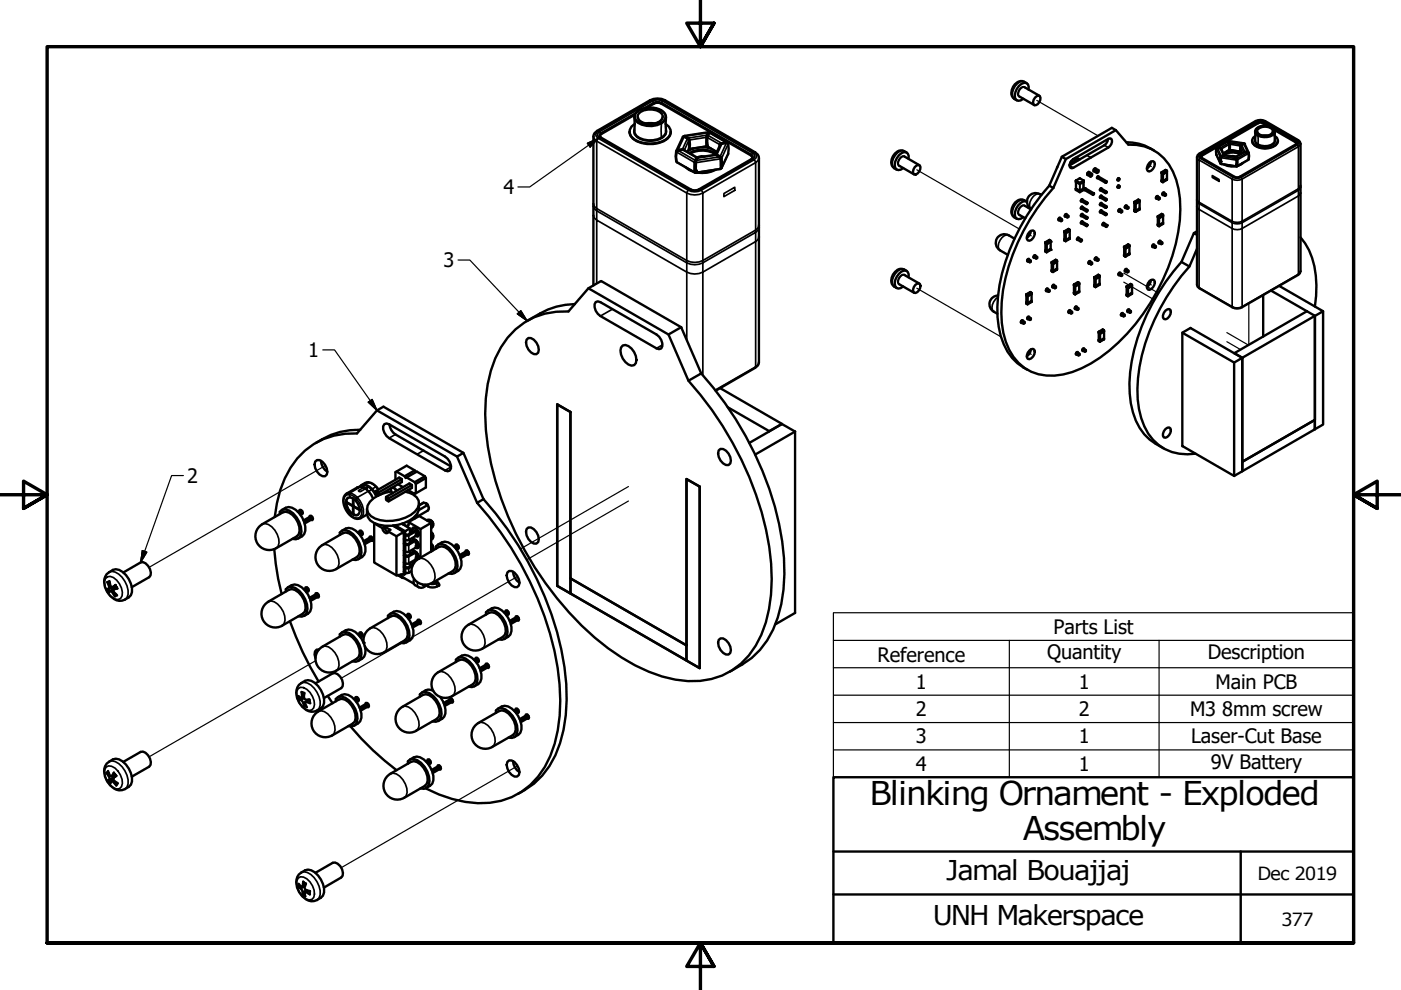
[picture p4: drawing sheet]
<svg xmlns="http://www.w3.org/2000/svg" width="297mm" height="210mm" viewBox="0 0 297 210" stroke-linecap="round" stroke-linejoin="round" font-family="sans-serif">
<defs><g id="words">
<g font-size="6.9">
<text x="184.4" y="170.6">Blinking Ornament - Exploded</text>
<text x="216.9" y="178.2">Assembly</text>
</g>
<g font-size="5.8">
<text x="200.6" y="186.6">Jamal Bouajjaj</text>
<text x="197.8" y="196.2">UNH Makerspace</text>
</g>
<g font-size="4.2">
<text x="106.7" y="41.2">4</text>
<text x="94" y="56.7">3</text>
<text x="65.3" y="75.7">1</text>
<text x="39.7" y="102.4">2</text>
<text x="223.4" y="134.3">Parts List</text>
<text x="186.1" y="140.3">Reference</text>
<text x="222" y="139.8">Quantity</text>
<text x="256.1" y="139.8">Description</text>
<text x="194.2" y="146">1</text>
<text x="228.7" y="146">1</text>
<text x="257.7" y="146">Main PCB</text>
<text x="194.2" y="151.8">2</text>
<text x="228.7" y="151.8">2</text>
<text x="252.3" y="151.8">M3</text>
<text x="259.1" y="151.8">8mm screw</text>
<text x="194.2" y="157.6">3</text>
<text x="228.7" y="157.6">1</text>
<text x="252.5" y="157.6">Laser-Cut Base</text>
<text x="194.2" y="163.4">4</text>
<text x="228.7" y="163.4">1</text>
<text x="256.7" y="163">9V Battery</text>
</g>
<g font-size="3.9">
<text x="266.6" y="186.5">Dec 2019</text>
<text x="271.6" y="196.2">377</text>
</g>
</g></defs>
<!-- layer: Tweak Trail (ANSI) -->
<g fill="none" stroke="#000" stroke-width=".25">
<path d="M194.4 36l21.7 12.5M219.8 21.3l13 7.5M234.5 29.8l.3 .2M243.4 34.9l.7 .4M218 49.6l.7 .4M238.3 57.9l7.3 4.2M238.3 59.8l6.5 3.8M194.4 61.1l17.8 10.3M218 74.7l.7 .4M243.4 60l.7 .4M260.1 70.5l4.6 2.7M260.1 72.4l2.9 1.7"/>
<path d="M264.8 64.3v8.8M69 98.7l-37.4 21.6M133.2 103.2l-22.9 13.2M133.2 106.2l-21.5 12.5M109.7 122.2l-37.4 21.6M66.9 140.1l-35.3 20.4M109.7 162.4l-37.4 21.6"/>
</g>
<!-- layer: Visible (ANSI) -->
<g fill="none" stroke="#000" stroke-width=".51">
<path d="M217.3 18.5l3.1 1.8M217.7 17.6a1.77 1.77 0 0 0-2.9 .8 1.83 1.83 0 0 0 .8 2.9M218.1 19l-.2-1.1a1.24 1.24 0 0 0-1.9 .3 3 3 0 0 0-.8 2.6l.3 .4 .4 .2 .5-.1 .6-.4M127.3 29.1l19.2 11.1a2.02 2.02 0 0 0 1.7 0l11.2-6.5M133.5 27.9a2.14 2.14 0 0 0 1.5 2 6.6 6.6 0 0 0 6.5-.5l.5-.7 .2-.8M134.5 24.9v2.8a2.09 2.09 0 0 0 1.9 1.9 4.2 4.2 0 0 0 4.7-1.3l.1-3.4M134.6 26.3a1.82 1.82 0 0 0-1.1 1.6 1.82 1.82 0 0 0 1 1.7 6.4 6.4 0 0 0 7.3-.6 1.76 1.76 0 0 0-.7-2.7M134.6 24.3l-7.1 4.1-.2 .2v.5M135.1 23.7a4.7 4.7 0 0 1 5.8 .3 1.4 1.4 0 0 1-.7 2.2 4.7 4.7 0 0 1-5.5-.8 1.35 1.35 0 0 1 .4-1.7zM135.2 24.8a2.31 2.31 0 0 0 2.6 1.5l1.5-.3a1.61 1.61 0 0 0 1.2-1.2M137.2 22.9l1.9-1.1 1 .1 19.1 11.1 .3 .4-.1 .3M145 28.9l.1-.1a1.5 1.5 0 0 1 1.1 .9l.1 .9-.1 .9-.2 .1"/>
<path d="M145.1 31.8l-.4-.2-1.2 .3a3.5 3.5 0 0 0-.1 2.3M145.2 29l.4 .3M145.4 35.5l.7 .5 .8 .4M145.8 29.4l.2 .2M146 29.6h.1M146 31.7v-1.9a1.54 1.54 0 0 0-1.1-.9l-1.5 3.1M146 31.7l-.2 .5M146.2 32.5a5.4 5.4 0 0 1 5.6 .1M147 31.5l-1.1 .5M147.3 36l.1 .3M147.4 36.5h.2M147.5 36.1l-.1 .4"/>
<path d="M147.5 35.8l-.1 .3M147.7 33.9v-.3a4.6 4.6 0 0 0-.3 2.7l.1-.3-.2 .2M147.7 33.4l-2.7-1.6-1.4 .2a3.3 3.3 0 0 0 0 2.4l3.7 2.2M147.8 33.7l-.1-.3a4.4 4.4 0 0 0-.4 3.2l.1-.1M148.8 31.2l1.9 .3M149.4 33.2h-1.2l-.4 .3M149.8 31.1l-3.7 .5M149.9 30.3h-.1M150 30.9l-.1 .1M150 30.8l-.1 .2M150.2 28.6l-.1-.3a3.3 3.3 0 0 0-.2 2.5l.1-.2M150.2 28l-5.1 .8"/>
<path d="M150.2 28.5l-.1-.4a4.8 4.8 0 0 0-.3 3l.1-.1M151.7 36a6.1 6.1 0 0 1-3.9 .6M152.1 33l.7 .5v1.5M152.8 35.7v-2a1.5 1.5 0 0 0-1.1-.9l-3.8 .7a4.8 4.8 0 0 0-.3 3M152.8 35.7l-5.2 1v-.2M152.9 34.8h.1M153 35.7l1.4-3a3.7 3.7 0 0 0-.1-2.3 1.82 1.82 0 0 0-1.6 .3l-1 2.1 .1-.1a1.54 1.54 0 0 1 1.2 .9v2l-.2 .1M154.2 30.2l-3.8-2.1a4.1 4.1 0 0 0-.4 3l2 1.1M154.3 30.4l-.1-.2h-.3l-.9 .2-.3 .1-.2 .5M159.4 33.6v.1M190.7 35.2l3.1 1.8M191.8 33.2l3.1 1.8"/>
<path d="M192.2 32.3a1.81 1.81 0 0 0-2.9 .8 1.83 1.83 0 0 0 .8 2.9M192.6 33.7l.1-.6-.2-.5-.4-.3a2.21 2.21 0 0 0-2.3 1.9 1.21 1.21 0 0 0 .7 1.9l.5-.1 .5-.4M194 35.4l.7-.4 .3 .1a1.38 1.38 0 0 1-1.2 1.9 1.1 1.1 0 0 1 .2-1.6zM216.1 20.5l3.2 1.8M219.5 20.7l.3-.3 .4-.1 .3 .1a1.36 1.36 0 0 1-1.2 1.9 1.12 1.12 0 0 1 .2-1.6zM222.5 39.4a43.6 43.6 0 0 0-10.9 23.4 19.1 19.1 0 0 0 2 11.7 10.2 10.2 0 0 0 4.2 3.9M222.5 39.4l.8 .4M224.2 35.4l-.1 .2M225.1 33.2l-2.6 6.2M226 33.7l-2.7 6.1M226.8 34.9l.1 .1M226.9 34.6l.3 .2"/>
<path d="M227 34.3l.6 .3M227.1 34.3l.8 .1M227.2 34l7.8-4.6h.6a1.36 1.36 0 0 1-.6 1.9l-7.4 4.3h-.7a1.22 1.22 0 0 1 .3-1.6zM227.5 33.8l.8 .4M227.8 33.6l.8 .4M228.1 38.3v.3l.8 .4 .9-.4v-.3l-.8-.5-.9 .5 .8 .5 .9-.5M228.1 38.6v1.4M228.1 40h.1M228.2 33.4l.7 .4M229.7 38.6v1.4l-.7 .5-.8-.5M229.7 40h.1M229.8 40v.3l-.8 .4-.9-.4v-.3"/>
<path d="M230.1 39.9l1.8 1.1M230.5 36.7l.9 .5-.2 .3M230.8 36.4l.7 .5-.3 .2v.4l-.7-.5M231 36.5l-.2-.1-.1 .2-.2 .2 .2 .3M231.5 36.9l-.1 .3M231.5 37.1l-.1 .3M231.9 35.9l.8 .5-.1 .3M232.2 35.7l.7 .4-.3 .2v.4l-.8-.4M232.3 35.8h-.3l-.2 .2v.3l.2 .1M232.6 37.7l1.8 1.1M232.8 37.4l1.8 1.1M232.9 36.1l-.2 .3"/>
<path d="M232.9 36.3l-.2 .3M232.9 37.5l-.2-.1-.1 .2 .1 .2M233.4 39.9l1.2 .7M234.4 38.6l.2-.2 .1 .1-.1 .2-.2 .1zM234.9 29.5l-.4 1-.4 .3-7.3 4.2M236.6 27.6l-10.6 6.1-.9-.5 10.6-6.1 .9 .5 2.6 3.1a9.8 9.8 0 0 1 10.2 7.4 26.6 26.6 0 0 1-.8 16.1 43.4 43.4 0 0 1-15.3 21.6 17.8 17.8 0 0 1-11.5 3.8 9.7 9.7 0 0 1-8.5-7.1 26.2 26.2 0 0 1 .5-16 45.5 45.5 0 0 1 9.5-16.7M236.9 38.1l.3 .2M236.9 39.6l.3 .2M237.1 37.8l.2 .1M237.1 39.3l.3 .2M237.2 38l.1-.1-.1 .3h-.1zM237.2 39.6l.2-.1-.1 .3z"/>
<path d="M237.3 37.9l-.1-.1-.3 .3v.2l.2-.1M237.3 39.4l-.1-.1h-.2l-.1 .3v.2h.2M238.8 30.2a10.3 10.3 0 0 1 5.9 1.7M243.7 34.5l.4-.3h.4l.3 .2a1.61 1.61 0 0 1-1.1 2l-.3-.1a1.35 1.35 0 0 1 .3-1.8zM244 34.3a1.93 1.93 0 0 1-.8 1.4M246.5 36.9l.1 1.5M246.5 36.9l.1-.2-.3-.2v1.9l.2 .2M247.4 36.4v1.5l-.9 .5v.2M247.4 37.9v.2l-.9 .5M247.4 36.4l-.9 .5M247.4 36.4v-.2l-.3-.2-.8 .5M247.4 36.4h.1"/>
<path d="M247.4 36.4l-.8 .5M253.9 32.9l12.3-7.2a2.24 2.24 0 0 1 2 0l7 4 .4 .3 .1 .5v27l-.1 .5-.4 .3-11.9 6.9a2.08 2.08 0 0 1-2 0l-7-4.1-.4-.3-.1-.4v-27.1zM254.7 33.4l.1 .1M257.9 31.4l.3-.1 .5 .1 .3 .4M258 31.3l2.3-1.4 .3 .6v1.3l-1.2 .7M258.8 34.1h.1M258.9 34.7l3.2 .5M259.3 33l-.4 .3-.1 1M259.5 32.9l-.6 .2-.2 .3v1.2l.2 .1M259.5 32.9l-.7-1.4-.7-.1-.2 .1a3.9 3.9 0 0 0 .9 3.2M259.6 34.9l1.5 .4h.9M259.6 32.9l2.3 .3 .2 .7v1.3"/>
<path d="M259.6 32.9l-.5 .3a1.4 1.4 0 0 0-.2 1.5M260.5 30v.2M260.5 30.2v-.1l.2 .4v1.1l-.1-.1M260.5 29.9l3.2 .5M260.5 29.9v.1M260.5 29.9l.3 .7-.1 1.1M260.6 31.7h.1M260.6 31.6v.1M260.6 31.6l.1 .1M260.6 31.3h.1M260.7 31.8l2.4 .4M261 33.1h.4l.6 .3"/>
<path d="M261.4 31.9l-1.2 .1M262 33.4v-.2l.3 .6v1.4M262 33.6l.1-.2 .2 .4v1.3M262.1 35h.1M262.2 35h.1M262.2 35l.1 .2M262.2 34.8v.1M262.3 35.2h-.2M262.3 35.1h.1M262.3 35l-.2-.1 .2 .2M262.3 34.9l-.1 .1M262.5 32.1l.7 .3"/>
<path d="M263 32.7a3.4 3.4 0 0 0-3.5 .1M263.1 32.2v-1.2l.7-.5 1 1.9M263.1 32.2l.1 .3M263.2 30.8l-.1 .1M263.5 34.6l-1 .5M263.6 30.5l-.3 .2M263.7 32.3l.2-.1 .9 .2-.1 1.4M263.7 32.3h.1M263.7 32.3h.8l.2 .2v1.3l-2.4 1.5M263.7 32.3l-1.7 .9M263.8 30.5l-.6 .2a1.22 1.22 0 0 0-.1 1.5M265.5 29.8a1.39 1.39 0 0 0 1.1 1.4 3.7 3.7 0 0 0 4.2-.8l.2-.6"/>
<path d="M266.1 28v1.7a1.28 1.28 0 0 0 1.2 1.2 2.76 2.76 0 0 0 2.9-.8l.1-2.1M266.2 28.8l-.5 .4-.2 .5a1.91 1.91 0 0 0 1.8 1.6 3.5 3.5 0 0 0 3.5-1.1l.1-.5-.2-.5-.4-.4M266.3 27.4a2.76 2.76 0 0 1 4 .2 1.1 1.1 0 0 1-1 1.3 2.66 2.66 0 0 1-3.1-.7l-.1-.3zM266.6 27.9a1.98 1.98 0 0 0 3.1 .3l.2-.3M268.6 26.7l-1.2-.7-.6 .1-12 6.9-.1 .2v.2M270.3 27.6l4.4 2.6 .2 .2-.1 .2M274.8 30.6l-12.2 7-.8-.1-7-4M274.8 30.6h.1M191.8 58.3l3.1 1.8M192.2 57.4a1.81 1.81 0 0 0-2.9 .8 1.83 1.83 0 0 0 .8 2.9M192.6 58.8l.1-.6-.2-.5-.4-.3a2.62 2.62 0 0 0-2.3 3.2l.2 .4 .5 .2 1-.5M215.1 50.6a2.7 2.7 0 0 0-3.1-.7 1.83 1.83 0 0 0 0 3.2l1.7 .9"/>
<path d="M216.1 45.6l1.3 .7M217.3 43.6l1.3 .8M217.7 42.7a1.77 1.77 0 0 0-2.9 .8 1.82 1.82 0 0 0 .8 2.9M217.7 42.8a1.58 1.58 0 0 0-1.9 .8 2.29 2.29 0 0 0-.3 2.7l.5 .2 1-.4M217.8 55.3l.5 .3v-.2M217.8 55.1l.5 .3 .2-.1M218 54.9l.5 .4v.2l-.2 .1M218.1 43.9v.2M218.2 55.1v-.2l-.4 .2v.2l.2 .1M218.2 49.2l.8-.3a1.04 1.04 0 0 1 0 1.6l-.3 .4-.5 .1h-.3a1.34 1.34 0 0 1 .3-1.8zM218.5 49a1.92 1.92 0 0 1-.8 1.5M219.2 54.3l.5 .3 .2-.1"/>
<path d="M219.3 54.1l.6 .4v.2l-.2 .1-.6-.3M219.6 54.3l-.2-.2-.2 .2-.1 .2 .1 .2 .2-.1M219.7 54.6v.2M220.8 41.3a1.85 1.85 0 0 0-2.7 .4 1.85 1.85 0 0 0 .5 2.6M221.6 51.4l.3 .2v1.6M221.6 51.4v1.9l.3 .2M221.6 51.4l.9-.5 .2 .1 .1 .3-.9 .5M221.6 53.1h.1M221.9 53.3v.2M222.7 51.3l.1 1.5-.9 .5M222.8 52.8v.2l-.9 .5M223 55.6v1.9l.3 .2"/>
<path d="M223 55.6l.3 .2v1.6M223 57.3h.1M223 55.6h.1M223.3 57.5v.2M223.8 55.1h.1M223.8 55.1l-.8 .5M223.8 55.1l.3 .2v.2M224.1 55.5v1.5l-.8 .5M224.1 57v.2l-.9 .5M224.1 55.5l-.9 .5M224.4 46.6l.6 .3v-.3M224.5 46.3l.5 .3 .2-.1"/>
<path d="M224.6 46.2l.6 .3v.3l-.2 .1M224.9 46.3l-.1-.1-.3 .1-.1 .3 .2 .1M225.7 49l.2 .2 .1 .2M225.7 49v2l.2 .1M225.8 45.6l.5 .3 .2-.1M225.9 49.4l.1 1.5M226 45.4l.5 .4v.2l-.2 .1-.6-.3M226 49.4h-.1M226 50.9l-.1 .2M226.2 45.6l-.1-.2-.3 .2v.4l.2-.1M226.3 45.9v.2M226.5 48.5h.1"/>
<path d="M226.5 48.5l-.8 .5M226.5 48.5l.3 .2v1.9l-.9 .5M226.8 48.9l-.8 .5M226.8 50.4l-.8 .5M226.8 48.9l-.9 .5M228.1 40l.8 .5 .9-.5M228.3 50.8l.9 .4M228.5 59.8h.1M228.5 59.8l-.8 .5M228.6 50.4l.8 .4M228.6 59.8l.2 .2v.2M228.7 50.5v-.2l-.4 .3 .1 .3h.1"/>
<path d="M229.2 47.3l1.1 .6M229.2 44.1l1.1 .7M229.2 45.7l1.1 .7M229.2 42.6l1.1 .7M229.3 50.8l.1 .1v.1l-.3 .2zM229.3 46.9l1.2 .7M229.3 43.8l1.2 .7M229.3 45.4l1.2 .7M229.3 42.3l1.2 .6M229.6 47.1l-.1-.2-.3 .3v.2h.2M229.6 44l-.1-.2-.3 .3v.2h.2M229.6 42.4l-.1-.2-.2 .1-.1 .2v.2h.2"/>
<path d="M229.6 45.5l-.1-.2-.2 .1-.1 .2v.3l.2-.1M229.9 40.2l1.8 1.1M230.3 40h-.3l-.1 .2v.1h.2M230.4 47.8l.1-.1-.1 .2zM230.4 44.7l.1-.1v.2zM230.4 46.2h.1l-.1 .1zM230.4 43.1l.1-.1-.1 .2zM230.5 47.9h-.1M230.5 43.2l-.1 .1M230.6 47.8l-.1-.2-.2 .1 .1 .2M230.6 44.7l-.1-.2-.2 .1v.2h.2M230.6 46.2l-.1-.1-.2 .1v.1h.2"/>
<path d="M230.6 43.1l-.1-.2-.2 .2 .1 .2M230.8 55.7l.5 .4v-.3M230.8 55.5l.5 .3 .2-.1M231 55.4l.5 .3v.3l-.2 .1M231.2 55.5v-.2l-.4 .2v.4h.2M231.8 41h.1v.2l-.1 .1zM232 58.8l.3 .1v.2M232 58.8v1.9l.3 .2M232.2 54.8l.5 .2 .2-.1M232.3 59.2v1.4M232.3 59.2l.8-.5zM232.3 59.1v.1"/>
<path d="M232.3 54.6l.6 .3v.3l-.2 .1-.6-.3M232.6 54.8l-.1-.2-.3 .2v.4l.2-.1M232.7 55v.3M232.9 58.3h.1M232.9 58.3l-.9 .5M232.9 58.3l.2 .2v1.9l-.8 .5M233.2 44.9l1.2 .7M233.2 43.4l1.2 .7M233.2 41.8l1.2 .7M233.2 40.3l1.2 .7M233.4 44.6l1.2 .7M233.4 43l1.2 .7"/>
<path d="M233.4 41.5l1.2 .7M233.6 44.7l-.1-.2-.3 .4v.2h.2M233.6 40.1l-.1-.2-.2 .1-.1 .2v.2h.2M233.6 41.6l-.1-.2-.3 .4v.2l.2-.1M233.6 43.2l-.1-.2-.2 .1-.1 .2v.2h.2M233.7 47.6l.8 .5M233.9 47.3l.9 .4M234.1 47.4l-.1-.2-.3 .3v.2l.2 .1M234.5 45.4h.1l-.1 .2zM234.5 43.9l.1-.1-.1 .2zM234.5 42.3h.1l-.1 .2zM234.5 40.8l.1-.1-.1 .2z"/>
<path d="M234.6 45.4l-.1-.1-.1 .1v.2h.1M234.6 43.9l-.1-.2-.1 .1v.2h.1M234.6 42.3l-.1-.1-.1 .1v.2h.1M234.6 40.8l-.1-.2-.1 .1v.2h.1M234.6 47.7h.2v.2l-.3 .2zM237.1 44.7l.6 .4v-.3M237.1 58.2l.6 .3v-.2M237.2 44.5l.5 .3 .2-.1M237.2 58l.5 .3 .2-.1M237.3 44.4l.6 .3v.2l-.2 .2M237.3 57.8l.6 .4v.2l-.2 .1M237.6 44.5l-.1-.2-.3 .2v.4h.2"/>
<path d="M237.6 58l-.2-.2-.2 .2v.4l.2-.1M238.3 52.3l.9-.5 .2 .2 .1 .2-.9 .5M238.4 52.3v1.7M238.4 52.3l.2 .1v.3M238.4 54h-.1M238.5 43.7l.5 .3 .2-.1M238.5 57.2l.5 .3 .2-.1M238.6 52.7v1.5M238.7 43.6l.5 .3v.2l-.2 .2-.5-.4M238.7 57l.5 .4v.2l-.2 .2-.5-.4M238.9 43.7l-.2-.1-.2 .1v.3l.2 .1M238.9 57.2v-.2l-.4 .2v.3l.2 .1"/>
<path d="M239 44v.3M239 57.5v.3M239.4 52.2l.1 1.5-.9 .5v.2l-.3-.2 .1-.2M239.5 53.7v.2l-.9 .5M240.5 42.8l.2 .2M240.5 42.8v1.9l.2 .2M240.5 42.8l.8-.5 .3 .2v1.9l-.8 .5M240.7 43.2v1.5M240.7 43.2h.1M240.7 44.7l.1 .2M240.7 43h.1M240.7 44.9h.1"/>
<path d="M240.8 43.2l.8-.5zM240.8 43v.2M241.6 44.2l-.8 .5M243.7 59.6l.8-.3 .3 .2a1.61 1.61 0 0 1-1.1 2l-.3-.1a1.36 1.36 0 0 1 .3-1.8zM244 59.4a1.93 1.93 0 0 1-.8 1.4M244.3 52.2l.6 .3v-.2M244.3 52l.6 .3 .2-.1M244.5 51.9l.6 .3v.2l-.2 .1M244.8 52l-.3-.2-.2 .2v.3l.2 .1M245.1 42l.6 .3v-.2M245.1 41.8l.6 .3 .2-.2M245.3 41.6l.6 .3v.3l-.2 .1"/>
<path d="M245.5 45.9v1.9l.2 .2M245.5 47.6h.1M245.5 46.1h.1M245.5 45.9h.1M245.5 45.9l.2 .1M245.6 41.8l-.1-.2-.4 .2v.2l.2 .1M245.7 51.2l.5 .3 .2-.1M245.7 46.2v1.5M245.7 47.7v.3M245.7 46h.1M245.7 46v.2M245.7 46.2h.1"/>
<path d="M245.8 51.1l.6 .3v.3l-.2 .1-.6-.4M246.1 51.2l-.2-.2-.2 .2v.4h.2M246.2 51.5v.3M246.3 45.4h.1M246.3 45.4l-.8 .5M246.3 45.4l.3 .1v.3M246.5 41l.5 .3 .2-.1M246.6 45.8v1.4l-.9 .5M246.6 47.2v.3l-.9 .5M246.6 45.8l-.9 .4M246.6 40.8l.6 .4v.2l-.2 .1-.6-.3M246.9 41l-.1-.2-.3 .2-.1 .2 .3 .1"/>
<path d="M247 41.3v.2M250.5 55.5a42.6 42.6 0 0 0-11 25.8 16.2 16.2 0 0 0 3.1 10.8l1.1 1.1 3 1.9M252.2 56.5a43.2 43.2 0 0 0-10.9 23.7 18.6 18.6 0 0 0 2.1 11.7 9.7 9.7 0 0 0 10.1 4.3M253.8 49.8l-.7-.4-2.6 6.1 1.7 1 1.6-3.8M253.8 49l-.7 .4M275.7 50.3a15.3 15.3 0 0 1 3.4 10.2l-.3 4.5M111.7 72l.3-.3a2.44 2.44 0 0 1 2.1 3.1l-.4 .3a2.43 2.43 0 0 1-2-3.1zM121.9 64.5a15.1 15.1 0 0 0-7.4 2l-2.7 1.5M124.8 61.1l16.9 9.8M125.8 60.5l.1-31.9 .7-.9 11.2-6.4a3.5 3.5 0 0 1 3.2 0l19.1 11 .6 .5 .2 .7-.1 43.7-.7 .8-8.4 4.8M126.3 64l.4-.1 .6 .2 11.9 6.8a2.38 2.38 0 0 1 1 3l-.5 .1-.5-.1-11.9-6.9a2.36 2.36 0 0 1-1-3zM132 73.3a2.15 2.15 0 0 1 2.5 1.3 2.15 2.15 0 0 1 0 2.8 2.15 2.15 0 0 1-2.5-1.4 2.15 2.15 0 0 1 0-2.7z"/>
<path d="M141.7 70.9l2.7-1.5 4.3 9.8-2.7 1.5zM144.4 69.4l-17-9.8-2.6 1.5-4.3 4.9a15.4 15.4 0 0 0-15.5 10 34.6 34.6 0 0 0-1.6 18.7 69.9 69.9 0 0 0 25.5 42.7 32.3 32.3 0 0 0 16.9 7 15.4 15.4 0 0 0 15.6-9.8 34.7 34.7 0 0 0 1.7-18.7 70.5 70.5 0 0 0-17.1-35.2M148.7 79.2a70.5 70.5 0 0 1 17.1 35.6 34 34 0 0 1-1.9 18.7 16.2 16.2 0 0 1-6.5 7.4l-2.7 1.5M190.7 60.3l3.1 1.8M194 60.4l.4-.3h.4l.3 .1a1.38 1.38 0 0 1-1.3 1.9 1.22 1.22 0 0 1 .2-1.7zM211.6 62.7a1.83 1.83 0 0 0-1.8 1.3 1.83 1.83 0 0 0 .9 2.1l.8 .4M216.4 68.3l.6 .3v-.2M216.5 68.1l.5 .3 .2-.1M216.6 67.9l.6 .4v.2l-.2 .1M216.9 68.1v-.2l-.4 .2v.4l.2-.1M217.6 62.4v1.9l.2 .2M217.6 62.4l.2 .2v.2"/>
<path d="M217.8 67.3l.6 .3 .2-.1M217.8 62.8l.1 1.5M217.8 64.3h.1M217.9 64.5h-.1M217.9 64.3v.2M218 67.2l.6 .3v.2l-.2 .2-.6-.4M218.2 67.3v-.2l-.4 .2v.3l.2 .1M218.2 74.3l.8-.3a1.06 1.06 0 0 1 0 1.6l-.3 .4-.5 .2-.3-.1a1.33 1.33 0 0 1 .3-1.8zM218.4 67.6v.3M218.5 74.1a1.92 1.92 0 0 1-.8 1.5M218.7 62.3v1.5l-.9 .5M218.7 62.3v-.2l-.3-.2-.8 .5"/>
<path d="M218.7 63.8v.2l-.8 .5M218.7 62.3l-.8 .5M221.7 61.6l.6 .3v-.2M221.8 61.4l.5 .3 .2-.2M222 61.2l.5 .3v.3l-.2 .1M222.2 61.3l-.2-.1-.2 .2v.4l.2-.1M223.2 60.6l.5 .3 .2-.2M223.3 60.4l.6 .3v.3l-.2 .1-.6-.3M223.6 60.6l-.1-.2-.3 .2-.1 .2 .1 .2 .2-.1M223.7 60.9v.2M226.5 66.2l.6 .3v-.3M226.6 65.9l.5 .3 .2-.1"/>
<path d="M226.7 65.8l.6 .3v.3l-.2 .1M227 65.9l-.2-.1-.2 .1v.5l.2-.1M227.7 60.3l.3 .2v1.7M227.7 62v.1M227.7 60.3h.1M227.7 62h.1M227.9 65.2l.5 .3 .2-.2M228.1 65l.5 .3v.3l-.2 .1-.5-.3M228.1 75l.6 .4v-.3M228.2 74.8l.5 .3 .2-.1M228.3 74.7l.6 .3v.2l-.2 .2M228.3 65.2v-.2l-.4 .2v.2l.2 .1"/>
<path d="M228.4 65.5v.2M228.6 74.8l-.1-.2-.3 .2-.1 .3 .1 .1h.2M228.8 60.2v1.5l-.9 .5v.2l-.2-.2v-1.9M228.8 61.7v.2l-.8 .5M228.8 60.2l-.8 .5M229.5 74.1l.5 .3 .2-.2M229.7 73.9l.5 .3v.3l-.2 .1-.6-.4M229.9 74l-.2-.1-.2 .2-.1 .2 .3 .1M230 74.4v.2M232.3 60.6v.1M232.3 60.7v.1M232.3 60.8v.1"/>
<path d="M233 70.4l.2 .1v.2M233 72.1h-.1M233 72l-.1 .1M233.1 60.1l-.8 .5M233.2 70.7v1.5M233.8 69.9h.1M233.8 69.9l-.9 .5M233.8 69.9l.2 .1 .1 .2M234.1 70.2v1.5l-.9 .5v.2l-.3-.1 .1-1.9M234.1 71.7v.3l-.9 .4M234.1 70.2l-.9 .5M234.1 70.2h.1"/>
<path d="M234.1 70.3l-.9 .5M237.6 66.8l.6 .3v-.2M237.7 66.6l.5 .3 .2-.2M237.8 66.4l.6 .3v.3l-.2 .1M238.1 66.5l-.2-.1-.2 .2-.1 .2 .3 .1M239.1 65.8l.5 .3 .2-.2M239.2 62.6v-1.7l-.3-.2v1.9l.3 .2M239.2 62.6v.2M239.2 65.6l.6 .3v.3l-.2 .1-.6-.3M239.5 65.8l-.1-.2-.3 .2-.1 .2 .2 .1M239.6 66.1v.2M240 60.6l-.8 .5 .8-.5v1.5l-.8 .5"/>
<path d="M240 62.1h.1M240 60.6v-.2l-.3-.2-.8 .5M240 62.1v.2l-.9 .5M240 60.6h.1M247.1 65.9l.8-.4a1.04 1.04 0 0 1 0 1.6l-.4 .4-.4 .2-.3-.1a1.34 1.34 0 0 1 .3-1.7zM250.7 70.5l11 6.4v24l-11-6.3M261.7 76.9l1.7-1-11-6.4-1.7 1v24.1M261.7 74.9h.1M267.8 62.6v8.8M269.5 61.6l7.6 4.4M271.2 60.6l9.3 5.4-1.7 1M277.1 66l-15.4 8.9 1.7 1v24l-1.7 1"/>
<path d="M277.1 66l1.7 1v22l-15.4 8.9v-22l15.4-8.9v24M280.5 66v24l-1.7 1M66.8 97.9l.4-.3a2.28 2.28 0 0 1 2.2 2.4l-.1 .6-.4 .4a2.46 2.46 0 0 1-2.1-3.1zM68.1 97.7a3.1 3.1 0 0 0 1.3 2.3M76.4 91.1a15.9 15.9 0 0 0-9.4 2.8M79.9 87l17 9.8 1.4-.8-17-9.8-1.4 .8-4.2 4.9a15.3 15.3 0 0 0-15.3 9.5l-1 2.5-.7 2.8-.4 2.9M81.5 89.9l.4-.1 .6 .2 11.9 6.8a2.71 2.71 0 0 1 1.2 2.5l-.2 .5-.5 .1-.5-.1-11.9-6.9a2.76 2.76 0 0 1-1.3-2.5zM82.6 90a2.9 2.9 0 0 0 1.2 2.1l11.8 6.8M84.1 100l2.1-1.3 1.7 1 .3 .4M87.9 99.7l-2.1 1.3M96.9 96.8l4.3 9.8M98.3 96l4.2 9.8"/>
<path d="M120.9 87.3l-2.7-1.5v38.4l2.7 1.6M120.9 87.3l-2.8-1.6v38.5l30.3 17.5v-38.5l-2.9-1.6 .1 35.2M120.9 87.3l.1 38.5M120.9 87.3v35.3l24.6 14.2M152.4 95.5l.4-.3a2.43 2.43 0 0 1 2 3.1l-.3 .3a2.44 2.44 0 0 1-2.1-3.1zM152.7 82.3l13.1 7.6M154.3 86.4l8.8 5 2.7-1.5M163.1 91.4v.1M168.6 91.5l-2.8-1.6-6.9 4M168.6 91.5v38.5l-4.2 2.4M168.6 91.5l-8.5 4.9M247.1 91l.8-.4a1.04 1.04 0 0 1 0 1.6l-.4 .4-.4 .2-.3-.1a1.36 1.36 0 0 1 .3-1.7z"/>
<path d="M263.4 97.9h.1M263.4 97.9v2M263.4 97.9l15.4-8.9v2l-15.4 8.9M278.8 91h.1M58.1 116.4l.9 6.3 .7 3.2M58.5 116.2a2.94 2.94 0 0 1-4-1.1 2.94 2.94 0 0 1 1.1-4l4.4-2.5a2.38 2.38 0 0 1 2.7 1.3 3.6 3.6 0 0 1 .6 3.4l-.4 .4-4.4 2.5M59.3 109v-.5a1.85 1.85 0 0 1 2.8 .3 5.1 5.1 0 0 1 1.7 4.7l-.4 .6-.7 .2h-.7M59.7 108.2a2.1 2.1 0 0 1 3-.1 4.7 4.7 0 0 1 1.8 5.1l-.4 .5-.9 .5M63.4 108.4l.1-.3h.3l.3 .3 .1 .4-.1 .2h-.3M63.9 108.2l-.7 .3M64.1 108.4l-.7 .4M64.2 108.7l-.6 .4"/>
<path d="M65.6 109.6l.1-.2h.3l.2 .3 .2 .3-.2 .3-.3-.1M66 109.4l-1.6 .9M66.2 109.7l-1.7 1M66.4 110l-1.8 1M68.3 115.6l4.4-2.6a2.32 2.32 0 0 1 2.7 1.3 3.6 3.6 0 0 1 .7 3.4l-.5 .4-4.3 2.5a2.93 2.93 0 0 1-4-1 2.93 2.93 0 0 1 1.1-4M72.1 113.4v-.5a1.85 1.85 0 0 1 2.8 .3 5 5 0 0 1 1.6 4.7l-.4 .6-.6 .2h-.8M72.4 112.6a2.12 2.12 0 0 1 3-.1 5.3 5.3 0 0 1 2.1 4.4l-.3 .7-.4 .5-.9 .5M73.4 106.5a3.2 3.2 0 0 0 1.4 2.5M73.4 106.5l1.5 .8M73.5 106.5h-.1M73.7 105.6a1.84 1.84 0 0 1 2.2 1.2 1.64 1.64 0 0 1-.2 2.5 2.7 2.7 0 0 1-2.3-3.3zM73.8 105.5l-.3 .4-.1 .5 1.4 .8v-1.5"/>
<path d="M74.8 107.4v1.6M74.9 105.7v1.6l1.4 .8M74.9 107.2v.2l1.4 .8M74.9 109h-.1M75 107.4l-.1 1.6 .5 .2 .5-.1M76.2 112.8l.1-.3h.2l.3 .3 .1 .4-.1 .2h-.3M76.2 103.2a2.16 2.16 0 0 1 3.6 0l.5 .6M76.6 112.6l-.7 .3M76.8 112.8l-.7 .4M76.9 113.1l-.5 .4M77.3 103.4a1.6 1.6 0 0 0-1.6 0l-2.2 1.3a2.62 2.62 0 0 0-.1 3.5 2.66 2.66 0 0 0 3.1 1.7l1.3-.8M78.3 114l.1-.2h.3l.3 .3 .1 .4-.1 .2-.3-.1"/>
<path d="M78.7 113.8l-1.6 .9M79 114.1l-1.8 1M79.1 114.4l-1.8 1M79.3 111v8.3l4.8 2.7M79.4 110.9l1.7 1.1M79.7 104.1v.3l.3 .2M79.7 104.4v.3l.3 .2M80.8 104.7v.1M81.1 112a.98 .98 0 0 0 1.1 1l.1-.3M81.5 111.6l.1 .5 .7 .7M81.5 111.6l-.4 .4M81.5 111.6l1.3 .7-.5 .4"/>
<path d="M81.9 105.4v.3l.2 .1M81.9 105.7v.3l.2 .1M82.3 112.7l1.8 1M82.9 103.5v.5l.3 .6M83 104.2l-2.5 .7M83.3 111.5l2.3 1.3M83.4 111.4l2.3 1.3M83.8 111.4l2.1 1.2-.2 .1v.6M83.8 101.7v-1.6l.3-.1 1.7 1 .2 .4 .2-.2 1.7 1 .3 .4v2l-.3 .1-1.4-.8M84.1 113.7l1.5-.9v8.9l-1.5 .3zM84.4 102.7l1 .6M85.2 101.6l-5 2.8v.7l5-2.9v-.6l-.6-.3-4.9 2.8 .5 .3-.2 .2v.3l.2 .2"/>
<path d="M85.2 111.1l1.7 .9v1.1M85.4 111.1l1.1 .5 .1-.9 2.6 1.5M85.4 111.1v.1M85.7 110.9l-.3 .2M85.9 115.2l.5 .2 1.5-.9 .3 .1-1.5 .9-.4 .1-.6-.3M85.9 117.7l.5 .1 1.5-.8 .3 .1-1.5 .9-.4 .1-.6-.3M85.9 114.4v.8M85.9 116.9v.8M85.9 119.4v.8M85.9 113.2l-.2 .1M85.9 104.3a3.6 3.6 0 0 1 2.9 1.8 2.83 2.83 0 0 1-1.7 3.1 8.5 8.5 0 0 1-8.5 .2 1.99 1.99 0 0 1-.2-3l.8-.7 1-.7M86.2 101.2l2.2-1.2 1.7 1 .2 .4v1.9l-2.1 1.3"/>
<path d="M86.6 110.7l2.3-1.3 2.5 1.5v6M86.9 112l-1 .6v.6M86.9 114.3v.8M86.9 116.8v.8M86.9 119.3v.8M87.3 117.3l.2-.3a1.12 1.12 0 0 1 1.2 1.5M87.3 114.9l.2-.4a1.11 1.11 0 0 1 1.1 .4 1.11 1.11 0 0 1 .1 1.1l-.2 .2h-.4M87.3 102.8l-4.9 2.9v.6l4.9-2.8v-.7l-.5-.3-4.9 2.9 .5 .3-.3 .1v.3l.3 .2M87.4 112.8l-.1-.5 .2-.3a1.15 1.15 0 0 1 1.2 1.5l-.2 .2h-.4M87.5 112.8l-.1-.5 .2-.3a1.05 1.05 0 0 1 .9 1.6h-.3M87.5 116.9h.1a1.21 1.21 0 0 1 1.2 1.6M87.5 114.4a1.16 1.16 0 0 1 1.1 .6 1.16 1.16 0 0 1 0 1.2"/>
<path d="M87.5 111.9a1.15 1.15 0 0 1 1.1 .6 1.15 1.15 0 0 1 0 1.2M87.5 119.4l.3-.1-.3 .2-.2 .3M87.6 119.7l-1.2 .6-.5-.1M87.7 109.8l.2 .1M87.7 119.5l-.3 .3M87.9 117h-.3l-.2 .3M87.9 114.5h-.3l-.2 .3M88.1 118.7h.2M88.2 117.1a1 1 0 0 1 .3 1.5h-.3M88.2 114.6a1.02 1.02 0 0 1 .3 1.5h-.3M88.2 113.6l-1.5 .9-.4 .1-.6-.3v1l.2-.1M88.2 116.1l-1.5 .9-.4 .1-.6-.3v1l.2-.1"/>
<path d="M88.2 117.1v.5l.3-.2M88.2 114.6v.5l.3-.1M88.3 112.3l-1.9 1.1-.5-.2M88.3 117.3l-.1 .1M88.3 114.8l-.1 .1M88.5 112.5l-1.8 1-.4 .1-.6-.3M88.6 117.8l-.4 .3v.5l-1.5 .9h-.4l-.6-.2v1l.2-.1M88.6 112.8l-.4 .3v.5M88.6 115.3l-.4 .3v.5M88.8 106.7a3.2 3.2 0 0 1-2 3.7 8.8 8.8 0 0 1-7.5 .5 2.57 2.57 0 0 1-1.5-3M88.8 107.1l1-.5zM89.8 106.6l.4 .1"/>
<path d="M90.1 101l-2.2 1.2M90.2 106.7l.4 .2M90.2 106.7l.4 .4-1.8 1.1M90.3 101.4l-2.1 1.2M90.4 106.7h-.1M90.5 110.3l.2-.1a1.05 1.05 0 0 1 1 1.6l-.3 .1M90.6 107a.9 .9 0 0 1 .1 1.3l-2.3 1.3h-.5M91.2 110.3a.97 .97 0 0 1 .6 1.1M91.4 110.9l-2.2 1.3v6M91.4 112.9a.9 .9 0 0 1 0 1.5M91.4 115.4a.88 .88 0 0 1 0 1.5M91.4 112.9h.1"/>
<path d="M91.4 115.4h.1M91.4 112.9l.3 .3 .1 .7M91.4 115.4l.3 .3 .1 .6M91.6 113l.2 .4M91.6 115.5l.2 .4M91.6 110.5l.2 .4M92.4 116.3v-.4a1.83 1.83 0 0 1 2.8 .3 5 5 0 0 1 1.7 4.7l-.5 .5-.6 .3-.7-.1M92.8 115.5a2.07 2.07 0 0 1 3-.1 5.4 5.4 0 0 1 2 4.5l-.2 .7-.5 .4-.8 .5M96.5 115.7l.1-.2h.3l.3 .3 .1 .4-.1 .2-.3-.1M96.9 115.5l-.6 .4M97.2 115.8l-.7 .3M97.3 116.1l-.6 .3"/>
<path d="M98.7 117l.1-.3h.2l.3 .3 .1 .4-.1 .2h-.3M99.1 116.7l-1.6 1M99.3 117l-1.7 1M99.4 117.3l-1.7 1M101.2 106.6a70.8 70.8 0 0 1 17 35 34.9 34.9 0 0 1-1.5 18.7 15.6 15.6 0 0 1-18 9.7l-2.8-.6-2.8-.9-2.9-1.4M102.5 105.8a70.5 70.5 0 0 1 17.2 35.6 33.9 33.9 0 0 1-1.9 18.7 16.6 16.6 0 0 1-7.9 8.2M102.5 105.8l-1.3 .8M111.7 112.2l.3-.4a2.31 2.31 0 0 1 2.2 2.5l-.1 .6-.4 .4a2.44 2.44 0 0 1-2-3.1zM145.6 101.6v38.5l2.7 1.5M145.6 101.6l2.7 1.6M148.3 103.2v38.4M148.4 103.2h-.1"/>
<path d="M22.6 121.7a2.4 2.4 0 0 1 4.1 .2 4.4 4.4 0 0 1 1 4.3 2.75 2.75 0 0 1-4.4 .1 3.5 3.5 0 0 1-.7-4.6zM23.1 125.6l.2-.3 .3 .1 .8 1 .1-.4M23.2 123.2l.2 .9a.4 .4 0 0 0 .5 .4l.6-.5 .4 .8-.7 .1-.2 .3 .2 .4 .6 .6M23.3 123.5l-.5-.1a1.65 1.65 0 0 1 .4 1.4l-.5 .1M24.5 124.2l.1 .2M24.5 124.2l-.6 .3M24.5 124.2l-1.4 .7M24.6 124.4l-1.3 .9M24.6 124.4h.1M24.7 124.5l-.6 .5M26.1 121.4l3.7-2.2a1.81 1.81 0 0 1 2 1.4l.2 .8-.1 .6-.3 .4-3.7 2.1M56.9 127.6l4.4-2.6a2.32 2.32 0 0 1 2.6 1.3 3.7 3.7 0 0 1 .7 3.4l-.4 .4-4.4 2.5"/>
<path d="M56.9 127.6a2.93 2.93 0 0 0-1.1 4 2.93 2.93 0 0 0 4 1.1M60.6 125.4v-.5a1.85 1.85 0 0 1 2.8 .3 5.1 5.1 0 0 1 1.6 4.7l-.4 .6-.6 .2h-.7M61 124.6a2.12 2.12 0 0 1 3-.1 4.7 4.7 0 0 1 1.8 5.1l-.5 .5-.8 .5M61.5 131.7a69.6 69.6 0 0 0 6 12.8M64.7 124.8l.1-.3h.3l.3 .3 .1 .4-.2 .2h-.3M65.1 124.6l-.6 .3M65.4 124.8l-.7 .4M65.5 125.2l-.6 .3M66.9 126l.1-.2h.2l.3 .3 .1 .4-.1 .2-.3-.1M67.3 125.8l-1.7 1M67.5 126.1l-1.7 1M67.6 137.7h-.5l-.3 .4-.1 .7 .2 .7"/>
<path d="M67.6 126.4l-1.7 1M68.3 137.1l4.4-2.5a2.3 2.3 0 0 1 2.7 1.3 3.6 3.6 0 0 1 .7 3.3l-.5 .5-4.3 2.5a2.94 2.94 0 0 1-4-1.1 2.94 2.94 0 0 1 1.1-4M72.1 135v-.5a1.88 1.88 0 0 1 2.8 .3 5 5 0 0 1 1.6 4.7l-.4 .5-.6 .3-.8-.1M72.4 134.1a2.27 2.27 0 0 1 3.6 .5l1.1 1.7M76.2 134.4l.1-.3h.2l.3 .3 .1 .4-.1 .2h-.3M76.6 134.1l-.7 .4M76.8 134.4l-.7 .4M76.9 134.7l-.5 .3M77.3 137a2.33 2.33 0 0 1-1.4 3.2M78 133.6l4.9-2.9a2.3 2.3 0 0 1 2.7 1.2 3.5 3.5 0 0 1 .7 3.4l-.5 .5-4.3 2.5a2.94 2.94 0 0 1-3.9-.8 2.94 2.94 0 0 1 .4-3.9zM82.3 131.1v-.6l.5-.4a2.95 2.95 0 0 1 3 1.6 4.4 4.4 0 0 1 .9 3.8l-.4 .6-.6 .3-.8-.1M82.6 130.2a2.07 2.07 0 0 1 3-.1 5.3 5.3 0 0 1 2.1 4.5l-.3 .7-1.3 .9"/>
<path d="M84.3 121.9l1 .6M85 121.8l.3 .7 .4 .1M85.1 121.8l.3 .6 2.3 1.3M85.5 121.7l.2 .1M85.9 121.4v.3l.2-.2M86.3 130.4l.1-.3 .3 .1 .3 .3 .1 .3-.1 .3-.3-.1M86.8 130.2l-.7 .4M87 130.5l-.7 .3M87.1 130.8l-.5 .3M87.2 121.1l-.9 .4-.6-.2v.5l.2-.1M87.4 120l-1.1 .5-.6-.2M87.8 122.7l-.1 1.1a1.77 1.77 0 0 0 2.4 .6l.2-.3"/>
<path d="M88.5 131.7l.1-.3h.3l.3 .3 .1 .4-.2 .2h-.3M88.9 131.4l-1.6 1M89.2 131.7l-1.8 1M89.3 132l-1.8 1M90.1 124a2.36 2.36 0 0 0 3 .1M91.6 123.6a2.93 2.93 0 0 1-4-1.1 2.93 2.93 0 0 1 1.1-4l4.4-2.5a2.38 2.38 0 0 1 2.6 1.2 3.6 3.6 0 0 1 .7 3.4l-.4 .5-4.3 2.5M92.5 123.6l.1-.2 .3 .1 .2 .4v.3h-.3M92.8 123.4l-.7 .4h-.9M97 139.5a2.12 2.12 0 0 1 3 0 4.7 4.7 0 0 1 1.8 5.1l-.4 .4-.9 .5M98.8 132.9l4.9-3a2.3 2.3 0 0 1 2.6 1.3 3.6 3.6 0 0 1 .7 3.4l-.4 .4-4.3 2.6a2.94 2.94 0 0 1-3.9-.8 2.94 2.94 0 0 1 .4-3.9zM100.8 139.7l.1-.2h.2l.3 .3 .1 .4-.1 .2-.3-.1M101.2 139.5l-.7 .4"/>
<path d="M101.4 139.8l-.6 .3M103 130.3v-.5a1.85 1.85 0 0 1 2.8 .3 5 5 0 0 1 1.7 4.7l-.4 .6-.7 .3-.7-.1M103.4 129.5a2.07 2.07 0 0 1 3-.1 4.7 4.7 0 0 1 1.8 5.1l-1.3 1M107.1 129.7l.1-.3h.3l.3 .3 .1 .4-.1 .3-.3-.1M107.5 129.5l-.6 .4M107.6 121.4l.3-.3a2.31 2.31 0 0 1 2.3 2.5l-.2 .6-.4 .3a2.44 2.44 0 0 1-2-3.1zM107.8 129.7l-.7 .4M107.9 130l-.6 .4M108.8 121.2a3 3 0 0 0 1.4 2.4M109.3 131l.1-.3h.3l.2 .3 .1 .4-.1 .2-.3-.1M109.7 130.7l-1.6 .9M109.9 131l-1.7 1"/>
<path d="M110 131.3l-1.7 1M121 122.7v3.1l24.5 14.2M121 122.6l24.5 14.2M145.5 136.8l.1 3.2M152.4 135.7l.4-.3a2.31 2.31 0 0 1 2.2 2.5l-.2 .5-.3 .4a2.44 2.44 0 0 1-2.1-3.1zM63.4 145.2a2.4 2.4 0 0 1 4 .3 4.4 4.4 0 0 1 1.1 4.2 2.75 2.75 0 0 1-4.4 .2 3.5 3.5 0 0 1-.7-4.7zM64.4 147.8l-.5 .2M64.5 147.9l-1.1 .4 .7 .4 .4 1.1 .2-.5M64.5 147l-.6-.3 .2 1.1-.2 .2-.6-.4M64.5 146.9l-.1 .9 .2 .4 .3 .2 .7-.1M65.4 148.4l-.7 .5M65.6 148.3l.2 .8-1.1-.2v.3l.4 .8"/>
<path d="M66.9 144.9l3.6-2.1a1.99 1.99 0 0 1 2.2 2.1l-.1 .6-.3 .4-3.6 2.1M67.5 150.8l4.4-2.5a2.3 2.3 0 0 1 2.6 1.3 3.7 3.7 0 0 1 .7 3.4l-.4 .4-4.4 2.5a2.94 2.94 0 0 1-4-1.1 2.94 2.94 0 0 1 1.1-4M69.5 147.5l1 1.6M71.2 148.7v-.5a1.88 1.88 0 0 1 2.8 .3 4.9 4.9 0 0 1 1.6 4.7l-.4 .5-.6 .3-.7-.1M71.6 147.8a2.1 2.1 0 0 1 3 0 5.4 5.4 0 0 1 2 4.4l-.2 .7-1.3 1M74.3 154a58.8 58.8 0 0 0 9.8 9.3M75.3 148.1l.1-.3h.3l.3 .3 .1 .4-.2 .2h-.3M75.7 147.8l-.6 .4M76 148.1l-.7 .4M76.1 148.4l-.6 .4M77.5 149.3l.1-.3h.2l.3 .3 .1 .4-.1 .3-.3-.1M77.9 149.1l-1.7 .9"/>
<path d="M78.1 149.3l-1.7 1M78.2 149.7l-1.7 1M84.8 150.3l4.9-3a2.3 2.3 0 0 1 2.7 1.3 3.6 3.6 0 0 1 .6 3.4l-.4 .4-4.4 2.5a2.92 2.92 0 0 1-3.8-.8 2.92 2.92 0 0 1 .4-3.8zM89 147.7v-.5l.6-.4a2.97 2.97 0 0 1 3 1.6 4.3 4.3 0 0 1 .9 3.8l-.5 .6-.6 .2h-.7M91.8 146.4a1.99 1.99 0 0 0-2.4 .5M92.9 142.5a2.94 2.94 0 0 0-1 4 2.94 2.94 0 0 0 4 1.1l4.4-2.5a2.36 2.36 0 0 0 .2-3 3.6 3.6 0 0 0-2.6-2.3l-.6 .2-4.4 2.5M93.3 147.8a4.3 4.3 0 0 1 .9 4.2l-1.3 .9M95.3 148.3l.1-.2h.3l.2 .3 .2 .4-.2 .2-.3-.1M95.7 148.1l-1.6 .9M95.9 148.4l-1.7 1M96.1 148.7l-1.8 1M96.7 140.3v-.4a1.83 1.83 0 0 1 2.8 .3 5 5 0 0 1 1.6 4.7l-.4 .5-.6 .3-.8-.1"/>
<path d="M100.9 153.7l4.9-2.9a2.27 2.27 0 0 1 2.7 1.2 3.5 3.5 0 0 1 .7 3.4l-.4 .4-4.4 2.6a2.93 2.93 0 0 1-3.9-.8 2.93 2.93 0 0 1 .4-3.9zM101.5 140.1l-.5 .3M102.9 141l.1-.3h.3l.3 .3 .1 .4-.2 .2h-.2M103.3 140.8l-1.6 .9M103.6 141l-1.8 1M103.7 141.3l-1.8 1M105.2 151.1v-.5l.5-.4a3 3 0 0 1 3 1.6 4.5 4.5 0 0 1 .9 3.8l-.4 .6-.6 .3-.8-.1M105.5 150.3a2.07 2.07 0 0 1 3-.1 4.7 4.7 0 0 1 1.8 5.2l-1.3 .9M109.3 150.5v-.3l.3 .1 .3 .2 .1 .4-.1 .3-.3-.1M109.7 150.3l-.7 .4M109.9 150.5l-.7 .4M110 150.9l-.5 .3"/>
<path d="M111.4 151.8l.1-.3h.3l.3 .3 .1 .4-.2 .2h-.3M111.8 151.5l-1.6 1M112.1 151.8l-1.8 1M112.2 152.1l-1.8 1M148.4 141.6h-.1M22.6 161.9a2.4 2.4 0 0 1 4.1 .2 4.4 4.4 0 0 1 1 4.3 2.75 2.75 0 0 1-4.4 .1 3.5 3.5 0 0 1-.7-4.6zM22.9 163.5l.3 .8 .3 .3 .3-.1 .4-.7 .4 .7-.5 .4M23.1 163.9h-.5l.6 1.1v.3l-.3 .2 1.3-.7M24 165.3l-.4 .3M24.4 164.2l-.7 .4M24.7 164.5l-.6 .4a.46 .46 0 0 0 .1 .7l.8 .5M24.7 164.5h-.1"/>
<path d="M24.8 166l-.1 .5-1-.9-.2 .1-.1 .5M24.9 166l-.1 .1M26.1 161.5l3.7-2.1a1.81 1.81 0 0 1 2 1.4l.2 .8-.1 .6-.3 .4-3.7 2.1M82.8 164.1l4.3-2.6a2.3 2.3 0 0 1 2.7 1.3 3.6 3.6 0 0 1 .7 3.4l-.4 .4-4.4 2.6a2.94 2.94 0 0 1-4-1.1 2.94 2.94 0 0 1 1.1-4M86.5 161.9v-.5a1.85 1.85 0 0 1 2.8 .3 5 5 0 0 1 1.6 4.7l-.4 .6-.6 .3-.7-.1M86.9 161.1a2.07 2.07 0 0 1 2.9-.1 4.7 4.7 0 0 1 1.9 5.2l-1.4 .9M90.6 161.3l.1-.3h.3l.2 .3 .2 .4-.2 .3-.3-.1M91 161.1l-.7 .4M91.2 161.3l-.6 .4M91.4 161.6l-.6 .4M92.8 162.6v-.3h.3l.3 .3 .1 .4-.1 .2-.3-.1M93.2 162.3l-1.7 1"/>
<path d="M93.4 162.6l-1.7 1M93.5 162.9l-1.7 1M107.6 161.6l.3-.4a2.46 2.46 0 0 1 2.1 3.1l-.4 .3a2.31 2.31 0 0 1-2.2-2.4zM108.8 161.4a2.91 2.91 0 0 0 1.4 2.3M63.3 187.4l.6 .7 .3-.1 .1-1.1 .5 .5M63.4 185.4a2.4 2.4 0 0 1 4 .2 4.4 4.4 0 0 1 1.1 4.3 2.75 2.75 0 0 1-4.4 .1 3.5 3.5 0 0 1-.7-4.6zM63.8 188l-.5 .1 .7 .6 .2 1 .3-.4M64.7 187.8l-.6 .3M64.9 187.3l-.3 .8v.4l.4 .2 .7 .2M65.1 188.8l-.5 .3M65.7 188.9v.7l-.9-.5-.3 .1 .2 .9M66.9 185.1l3.6-2.2a1.99 1.99 0 0 1 2.2 2.2l-.1 .6-.3 .3-3.6 2.2"/>
</g>
<!-- layer: Visible Narrow (ANSI) -->
<g fill="none" stroke="#000" stroke-width=".36">
<path d="M217.2 17.3a1.64 1.64 0 0 0-1.9 .9 2.22 2.22 0 0 0-.2 2.8M217.3 18.5a1.28 1.28 0 0 0-1.2 2M217.4 18.6l-.3-.2a1.45 1.45 0 0 0-1.1 2l.3 .1M125.8 28.9l.2 .6 .5 .4M126.5 29.9v16.8l-.5-.5-.2-.5M126.5 29.9l19.1 11v14.3a3.8 3.8 0 0 0 3.4 0v2.5a3.8 3.8 0 0 1-3.4 0v-2l-19.1-11-.5-.4-.2-.6M126.6 27.7l.3 .1M126.9 27.8l-.5 .3-.1 .4 .1 .5 .5 .3M126.9 29.3l-.4 .6M126.9 29.3l19 11M127.1 27.9l-.3 .3-.1 .3 .1 .4 .3 .3M127.1 29.2l19.1 11"/>
<path d="M127.1 27.9l.3 .3M127.4 29.1l-.3 .1M127.4 28.2l-.3 .3v.3l.2 .3M127.4 28.2l.1 .2M134.5 27.3a1.65 1.65 0 0 0 1.3 2.3 4.8 4.8 0 0 0 5.4-1.1l.1-.6-.1-.6M134.9 23.9l-7.5 4.3M135.2 23.6a4.6 4.6 0 0 1 5.6 .3l.3 .6-.1 .7a3.9 3.9 0 0 1-4.5 1.2 1.79 1.79 0 0 1-1.8-2.2zM135.2 24.8a2.04 2.04 0 0 1 2.2-1.5 3.2 3.2 0 0 1 2.9 1l.2 .5M135.4 23.9a3.9 3.9 0 0 1 5 .2l.2 .5a2.19 2.19 0 0 1-2.4 1.7 3.1 3.1 0 0 1-3-1.2l-.1-.6zM136.8 26.1h2.1M137.2 26.2h1.3M137.8 21.3h.3"/>
<path d="M138.1 21.3a3 3 0 0 1 2.7 0M138.1 21.3l-11.2 6.5M138.3 21.4a2.47 2.47 0 0 1 2.2 0M138.3 21.4l-11.2 6.5M138.3 21.4l.3 .3M138.6 21.7l.5-.1 1.2 .1M138.6 21.7l.1 .2M138.6 21.7l-2.2 1.3M140.2 26.2v3M140.3 21.7l19 11.1-.1 .2M140.3 21.7l-.2 .2M140.5 21.4l19.1 11.1"/>
<path d="M140.5 21.4l-.2 .3M140.8 21.3l19.1 11M141 21.3h-.2M143.4 34.3l3.9 2.2M143.4 32.2l3.9 2.3M143.8 31.9l3.6 2.1M144.8 31.8l2.9 1.6M145.1 29l-1.3 2.8M145.3 29.1h-.1M145.6 35.6l1.1 .7M145.8 29.4l-1.1 2.2M146 29.8l-.9 2"/>
<path d="M146 31.6l-.2 .6M146.2 32.5a5.4 5.4 0 0 1 5.6 .2M146.4 32.6a5.2 5.2 0 0 1 5.3 .2M147.3 35.4l.2 .1M147.3 35.2l.2 .1M147.3 36.3h.1M147.4 36.5h.2M147.7 33.6h.1M149.8 29.1l-3.6 .6M149.8 31l-3.6 .5M149.9 30.8h.1M149.9 28.7l-4 .6"/>
<path d="M150 29.2l2.6 1.5M150 31l2 1.2M150.1 28.3h.1M150.1 28.7l2.9 1.7M150.1 28.1l-4.9 .8M150.4 28.1l3.5 2.1M150.4 36.2l-.9 .1M151.5 36l-1 .4-1.2 .2h-1.3M151.8 32.9l-3.9 .6M152.5 33.3l-4.8 .7M152.6 33.3h.1M152.7 33.4h.1"/>
<path d="M152.8 35.7l-5.2 .8M152.8 33.7l-5.2 .8M153.1 30.5l-1.1 2.3M154 30.3l-1.3 2.9M154.4 32.6l-1.4 3M154.4 30.5l-1.4 3.1M159.4 33.7h.2M159.6 32.5l.5 .6-.5 .6M159.6 32.5l-.3 .3 .3 .2 .1 .4-.3 .2M159.6 33.7l-11.2 6.5M159.9 32.3l.4 .4 .1 .4-.1 .4-.4 .4M159.9 33.9l-11.2 6.4"/>
<path d="M160.1 32.3h-.2M160.9 33.5l-.2 .5-.5 .5-.3-.6M191.7 32a1.66 1.66 0 0 0-1.9 .9 2.15 2.15 0 0 0-.2 2.8M191.8 33.2a1.3 1.3 0 0 0-1.1 2M192 33.3l-.3-.2a1.5 1.5 0 0 0-1.2 2.1l.3 .1M226.8 35.1l.8 .5M228.1 38.3v2M228.9 38.8v1.9M229 38.8v1.9M229.7 38.6v1.4M229.8 38.3v.3M230.4 32.9l.9 .5"/>
<path d="M234.1 30.8l.9 .5M246.3 36.8v-.3l.2 .2v1.9l-.2-.1v-.3M247.1 36l-.8 .5M247.4 36.2l-.9 .5M247.4 38.1l-.8 .5M247.4 37.9l-.8 .5M247.4 36.2l-.8 .5M247.4 36.4l-.8 .5M253.8 33.3l.4 .6M254.2 33.9l7 4.1v8.9l-7-4zM254.3 32.6h.1M254.4 32.6l-.3 .5 .3 .5"/>
<path d="M254.4 33.6l-.2 .3M254.4 33.6l7.1 4M254.6 32.7l-.2 .2v.3l.2 .3M254.6 33.5l7 4M254.6 33.5h.2M254.6 32.7l.2 .2M254.8 32.9l-.2 .1 .1 .4M254.8 32.9v.1M257 37.2l1.5 .9v.4l-1.5-.9zM257.9 32.8l.8 1.8M257.9 31.5l.8 1.9M258.1 31.4l.8 1.7"/>
<path d="M258.7 31.4l.7 1.5M258.9 34.7l3.2 .5M258.9 33.4l3.2 .5M258.9 33.2l.1 .1M259 33.2l3.1 .4M259.5 32.9l2.4 .4M259.7 34.9l1.4 .4 .7-.1M260.4 35l.5 .1M260.4 30l-2.2 1.3M260.5 29.9l3.1 .5M260.5 30.1h.1M260.6 30.3l-1.9 1.1"/>
<path d="M260.6 30.6l-1.6 1M260.6 31.8l-1.2 .7M260.7 30.3l2.5 .4M260.7 31.6h.1M260.8 30.6l2.2 .3M260.8 31.7l2.2 .4M261.5 37.6l-.3 .4a2.33 2.33 0 0 0 2.2 0M261.5 37.6a1.98 1.98 0 0 0 1.6 0M261.6 37.5l.4 .1 1-.1M261.6 37.5h.2M262.1 33.4h.1M262.1 35h.1"/>
<path d="M262.2 35.2h-.1M262.3 35.1h.1M262.3 34.5l-.1 .1M262.3 34.4l-.1 .1M262.8 37.5h.2M262.9 32.8a3.3 3.3 0 0 0-3.3 .1M263 32.7a3.5 3.5 0 0 0-3.5 .1M263.1 31l.6 1.3M263.1 32.1l.2 .4M263.1 37.6l.3 .4M263.3 30.7l.6 1.5M263.4 38l11.9-6.9v8.9"/>
<path d="M263.4 38v27M263.4 34.6l-.7 .4M263.6 30.6h.1M263.7 30.5l.8 1.8M263.9 32.2l-1.8 1.1M264.5 32.3l-2.2 1.3M264.7 33.8l-2.4 1.4M264.7 32.5l-2.4 1.4M266.1 29.5a1.11 1.11 0 0 0 1 1.4 3 3 0 0 0 3.1-.6l.2-.4-.1-.4M266.2 25.7h.2M266.4 25.7a1.8 1.8 0 0 1 1.7 0M266.4 25.7l-12 6.9"/>
<path d="M266.5 27.1a2.83 2.83 0 0 1 3.6 .3l.1 .5a2.02 2.02 0 0 1-2.6 1 1.26 1.26 0 0 1-1.4-1.3zM266.6 27.9a1.91 1.91 0 0 1 3.3 0M266.6 25.8l.4-.2 .9 .2M266.6 25.8l.1 .2h1.1M266.6 25.8l-12 6.9M266.6 27.4a2.39 2.39 0 0 1 3.2 0l.1 .4a1.73 1.73 0 0 1-2.4 .9l-.9-.5-.1-.4zM266.7 28.7v1.9M266.8 26.1l-.1-.1-11.9 6.9M267.5 28.7h1.4M267.8 26l-.1 .1M267.8 26l1.3 .7M267.8 28.8h.8"/>
<path d="M267.9 25.8l7 4M267.9 25.8l-.1 .2M268.1 25.7l7 4M268.2 25.7h-.1M270.1 27.3l4.6 2.7M274.7 30l.2 .2-.1 .4M274.7 30v.2M274.8 30.6h.1M274.9 29.8l.3 .3v.3l-.3 .2M274.9 30.6l-11.9 6.9M274.9 29.8l-.2 .2M275.1 29.7l.3 .5-.3 .5"/>
<path d="M275.1 30.7l-12 6.9M275.2 29.7h-.1M275.7 39.7l-.4 .6-11.9 6.9a2.33 2.33 0 0 1-2.2 0v-.3a2.52 2.52 0 0 0 2.2 0l11.9-6.9M275.7 39.4l-.4 .6M275.7 30.5l-.4 .6-.2-.4M125.8 43.2l.2 .6 .5 .4 19.1 11v.5a3.8 3.8 0 0 0 3.4 0l11.2-6.4v1.9M145.9 40.3l-.3 .6a3.8 3.8 0 0 0 3.4 0M145.9 40.3a2.92 2.92 0 0 0 2.8 0M146.2 40.2a2.3 2.3 0 0 0 2.2 0M146.5 40.2h-.3M148.2 40.2h.2M148.7 40.3l.3 .6"/>
<path d="M149 40.9l11.2-6.4v14.3l-11.2 6.4zM153.5 41l2.3-1.3v.7l-2.3 1.3zM160.2 51.2l-11.2 6.5v21.9M160.2 51.2v26.6l-8.6 4.9M160.9 50.2l-.2 .6-.5 .4M160.9 47.8l-.2 .5-.5 .5v.5l.5-.5 .2-.5M191.7 57.1a2.45 2.45 0 0 0-2.5 2.9l.1 .5 .3 .3M191.8 58.3a1.29 1.29 0 0 0-1.1 2M192 58.4l-.3-.2a1.5 1.5 0 0 0-1.2 2.1l.3 .1M213.9 49.9a1.6 1.6 0 0 0-1.9 1 1.64 1.64 0 0 0 0 2.2M217.2 42.5a1.7 1.7 0 0 0-1.9 .9 2.19 2.19 0 0 0-.2 2.7M217.3 43.6a1.28 1.28 0 0 0-1.2 2"/>
<path d="M217.4 43.7l-.3-.2a1.45 1.45 0 0 0-1.1 2l.3 .2M220.5 41.2a1.6 1.6 0 0 0-1.8 1 1.67 1.67 0 0 0-.1 2.1M221.7 51.6v-.2l.2 .2v1.8l-.2-.1v-.2M222.5 50.9l-.8 .5M222.7 51l-.8 .5M222.8 51.1l-.9 .5M222.8 51.3l-.9 .4M222.8 52.8l-.9 .5M222.8 53l-.9 .5M223 55.8v-.2l.2 .1v1.9l-.2-.1v-.2M223.8 55.1l-.8 .5M224.1 55.2l-.9 .5"/>
<path d="M224.1 57.2l-.8 .5M224.1 57l-.8 .5M224.1 55.3l-.8 .5M224.1 55.4l-.8 .5M225.7 49.3v-.2l.2 .1v.2M225.9 49.4v1.7l-.2-.1v-.2M226.5 48.5l-.8 .5M226.8 48.7l-.9 .5M226.8 48.7l-.8 .5M226.8 48.9l-.8 .5M226.8 50.6l-.8 .5M226.8 50.5l-.8 .4"/>
<path d="M228.6 59.8l-.9 .5M228.8 60l-.9 .4M229.8 40v.3M232 59v-.2l.3 .1v.3M232.3 59.2v1.6l-.3-.1v-.2M232.9 58.3l-.9 .5M233.1 58.4l-.8 .5M233.1 58.5l-.8 .4M233.1 58.6l-.8 .5M238.4 52.5v-.2l.2 .2v1.9l-.2-.2v-.2M239.2 51.8l-.8 .5M239.4 52l-.8 .4"/>
<path d="M239.5 53.9l-.9 .5M239.5 53.7l-.9 .5M239.5 52l-.9 .5M239.5 52.2l-.9 .5M240.5 43.1v-.2l.2 .1v.2M240.7 43.2v1.7l-.2-.2v-.2M241.4 42.3l-.9 .5M241.6 42.5l-.9 .5 .9-.5M241.6 42.7l-.8 .5M241.6 44.4l-.8 .5M241.6 44.2l-.8 .5M245.5 46.1v-.2l.2 .1v1.9l-.2-.1v-.2"/>
<path d="M246.3 45.4l-.8 .5M246.6 45.5l-.9 .5 .9-.5M246.6 47.4l-.9 .5M246.6 47.3l-.9 .4M246.6 45.7l-.9 .5M253.8 42.3l.4 .6v1.5l-.4-.6M254.2 44.4l7 4v16.6l-7-4zM275.3 40v18.1M275.3 58.1l-11.9 6.9M275.3 58.1l-.1 .2M275.7 40.9l-.4 .6-11.9 6.9a2.33 2.33 0 0 1-2.2 0v-1.2l-7-4-.4-.6M275.7 57.5l-.4 .6"/>
<path d="M126.5 60.1v-13.4l19.1 11v14.4M129.9 65.5l-2.6 1.5M140.5 73.1l-1.3 .8M160.9 76.8l-.2 .5-.6 .7M211.6 63a2.7 2.7 0 0 0-1.2 2.8l.3 .3M217.6 64.1v.2l.2 .2v-.2M217.6 62.7v-.2l.2 .1v1.7M218.5 61.9l-.9 .5M218.7 62.1l-.9 .5M218.7 64l-.8 .5M218.7 63.8l-.8 .5M218.7 62.1l-.8 .5"/>
<path d="M218.7 62.3l-.8 .5M227.7 60.6v-.2l.2 .1v1.9l-.2-.2v-.2M228.8 61.9l-.8 .5M228.8 61.7l-.8 .5M228.8 60l-.8 .5M228.8 60.2l-.8 .5M233 70.6v-.2l.2 .1v1.9l-.2-.1v-.2M233.1 60.4l-.8 .4M233.1 60.2l-.8 .5M233.8 69.9l-.8 .5M234 70l-.8 .5M234.1 71.9l-.9 .5"/>
<path d="M234.1 71.8l-.9 .5M234.1 70.1l-.9 .4M234.1 70.2l-.9 .5M238.9 61v-.3l.2 .2v1.9l-.2-.2v-.2M239.7 60.2l-.8 .5M240 60.4l-.9 .4M240 62.3l-.8 .5M240 62.1l-.8 .5M240 60.4l-.8 .5M240 60.6l-.8 .5M253.8 60.4l.5 .7M261.2 65a2.33 2.33 0 0 0 2.2 0"/>
<path d="M261.2 65l.1 .2M263.4 65l-.1 .2M83.8 92.1l-1.3 .8M89.8 95.5l-1.4 .8M95.6 99l-1.2 .8M55.6 111.1a2.38 2.38 0 0 1 2.7 1.3 3.6 3.6 0 0 1 .7 3.4l-.5 .4M68.3 115.6a2.3 2.3 0 0 1 2.7 1.2 3.6 3.6 0 0 1 .7 3.4l-.4 .4M74.2 104.5l-.7 .2M74.2 104.5l1 .5 .6 .5M74.2 104.5l-.1 .4-.7 .1a2.2 2.2 0 0 0-.1 2.8 3 3 0 0 0 2.5 2.1 1.65 1.65 0 0 0 .8-2.5l-1.1-1.7 .3-.2M74.2 105.4l-.1-.5 1 .4 .4 .4-.1 .4M75.8 105.5a4 4 0 0 1 1.1 3.9l-.4 .5"/>
<path d="M76 104l1-.6 .4 .2-.9 .6h-.4zM76.6 103.2l-.9 .2M76.8 103.2l.4-.3 .5 .1 1.1 .8-.6 .3 1 1.6M77.2 103.4l-.8-.2-2.2 1.3M77.2 103.4h.6l.1 .1-.3 .1 .6 .5-.2 .1 1.1 1.6M77.3 103.4l.7 .8-2.2 1.3M77.3 102.7l.8-.4 1 .4 .6 .5-.7 .4 .7 1.1M77.3 102.7l-.7 .1M77.3 102.7l.6 .1 1.1 .8-.2 .2 .9 1.5M77.3 102.7l-1 .5M78.1 102.3l-.7 .1M79.8 104.8l.1 .4"/>
<path d="M79.8 103.2h-.1l.5 .6M80.7 104.8h.1M83.4 103.2l.8 .8M83.9 104.2l-.5-.7h-.3l-.1 .7 .2 .4M85.6 113.3h.1M85.6 119.2l.1 .1M85.6 115.3h.1M85.6 114.3h.1M85.6 117.8h.1M85.6 116.8h.1M85.7 112.7l-.1 .1M86 113.5v1"/>
<path d="M86 115.5v1.5M86 118v1.5M86.6 111.3l-.4 .2M86.7 113.5v1M86.7 115.5v1.5M86.7 118v1.5M88.3 109.1l-.1 .3-.3 .1M88.5 108.8l.1 .5-.2 .3M88.7 118.5a2.3 2.3 0 0 1 2.7 1.3 3.6 3.6 0 0 1 .7 3.3l-.4 .5M89.8 106.6h-.1M90.6 107.1l.2 .5-.1 .7M22.4 122.7l.4-.4a2.36 2.36 0 0 1 2.5 1.5 2.69 2.69 0 0 1 .3 3.1 1.88 1.88 0 0 1-2.6-1 3.2 3.2 0 0 1-.6-3.2z"/>
<path d="M22.7 124.9l.4 .7M22.9 124.9l.3 .6M23.1 121.3a2.4 2.4 0 0 1 2.8 1.1 4.4 4.4 0 0 1 1 4.3l-.4 .4M23.2 123.2l-.4 .2M23.2 123.4l-.3 .1M23.4 124.1l-.3 .1M24.2 125.5l-.3 .2M24.5 124l.4 .8M24.5 124.2l-.6 .3M24.7 126.1l-.3 .1M24.7 124.6l-.5 .3M24.8 126.2l-.4 .2"/>
<path d="M56.9 127.6a2.29 2.29 0 0 1 2.6 1.2 3.5 3.5 0 0 1 .7 3.4l-.4 .4M68.3 137.1a2.3 2.3 0 0 1 2.7 1.3 3.6 3.6 0 0 1 .7 3.4l-.4 .4M78.5 133.2a2.3 2.3 0 0 1 2.7 1.3 3.6 3.6 0 0 1 .7 3.4l-.4 .4M84.4 121.9l.1 .1M85.6 121.7l.1 .1M85.6 121.2l.1 .1M85.6 120.2l.1 .1M86 120.5v.9M86.7 120.5v.9M88.5 123.5l.1 .8 .2 .2M89.5 123.9l.2 .3 .5-.2M90.7 123.9l.1 .4"/>
<path d="M92.3 123.7l.2 .1 .2 .3-.1 .2M99.3 132.5a2.38 2.38 0 0 1 2.7 1.2 3.6 3.6 0 0 1 .7 3.4l-.4 .5M63.2 146a1.77 1.77 0 0 1 2.5 .8 3.4 3.4 0 0 1 .8 3.3l-.4 .4a2.3 2.3 0 0 1-2.6-1.3 2.86 2.86 0 0 1-.3-3.2zM63.3 147.6l.1 .7M63.5 147.8l.1 .5M63.9 144.8a2.38 2.38 0 0 1 2.7 1.1 4.4 4.4 0 0 1 1 4.3l-.4 .5M63.9 146.7l.6 .2M64.1 146.9h.1M64.5 149.8l.6 .2M64.5 147.4l-.4 .2M64.5 148l-.7 .5M64.5 149.6l.4 .1"/>
<path d="M64.7 148.9l-.4 .2M65.6 148.4l-.6 .4M65.6 148.3l.2 .8M67.5 150.8a2.34 2.34 0 0 1 2.6 1.3 3.6 3.6 0 0 1 .7 3.4l-.4 .4M85.3 149.9a2.29 2.29 0 0 1 2.7 1.2 3.5 3.5 0 0 1 .7 3.4l-.5 .4M92.9 142.5a2.3 2.3 0 0 1 2.7 1.3 3.5 3.5 0 0 1 .7 3.3l-.4 .5M101.4 153.3a2.3 2.3 0 0 1 2.7 1.3 3.5 3.5 0 0 1 .7 3.3l-.4 .5M22.5 162.6a1.88 1.88 0 0 1 2.5 .9 3.3 3.3 0 0 1 .8 3.3l-.4 .4a2.36 2.36 0 0 1-2.6-1.5 2.74 2.74 0 0 1-.3-3.1zM22.9 165.5l.5 .7M22.9 163.5l-.3 .4M23 163.7l-.2 .3M23.1 165.4l.4 .5"/>
<path d="M23.1 161.5a2.4 2.4 0 0 1 2.8 1.1 4.4 4.4 0 0 1 1 4.3l-.4 .4M23.3 164.4l-.3 .2M24.2 163.8l.5 .7M24.2 164.8l-1 .5M24.3 165.7l-.3 .1M24.4 164.2l-.6 .3M24.6 164.5l-.5 .4M24.8 166.1l-.2 .2M25 166.1l-.3 .4M82.8 164.1a2.3 2.3 0 0 1 2.6 1.2 3.6 3.6 0 0 1 .7 3.4l-.4 .5M63.2 186.2a1.78 1.78 0 0 1 2.5 .8 3.5 3.5 0 0 1 .8 3.3l-.4 .4a2.31 2.31 0 0 1-2.6-1.4 2.86 2.86 0 0 1-.3-3.1zM63.3 187.4v.7"/>
<path d="M63.5 187.6v.5M63.9 185a2.38 2.38 0 0 1 2.7 1.1 4.4 4.4 0 0 1 1 4.3l-.4 .4M64.2 189.7l.5 .4M64.3 189.5l.3 .3M64.3 186.9l.6 .4M64.6 187.8l-.8 .6M64.8 187.5l-.6 .3M65 188.7l-.9 .4M65.4 188.9l-.5 .3M65.7 188.9v.7"/>
</g>
<!-- layer: Visible (ANSI) -->
<g fill="#000">
<circle cx="145" cy="28.9" r=".25"/>
<circle cx="147.5" cy="36.2" r=".25"/>
<circle cx="152.9" cy="35" r=".25"/>
<circle cx="258.8" cy="34.3" r=".25"/>
<circle cx="260.5" cy="30.1" r=".25"/>
<circle cx="263.8" cy="30.5" r=".25"/>
<circle cx="222.8" cy="51.3" r=".25"/>
<circle cx="222.8" cy="53" r=".25"/>
<circle cx="225.7" cy="50.8" r=".25"/>
<circle cx="229.7" cy="40" r=".25"/>
<circle cx="75.7" cy="103.4" r=".25"/>
<circle cx="76.2" cy="103.2" r=".25"/>
<circle cx="77.1" cy="136.3" r=".25"/>
</g>
<!-- layer: Visible Narrow (ANSI) -->
<g fill="#000">
<circle cx="147.5" cy="36.3" r=".18"/>
<circle cx="76.3" cy="103.2" r=".18"/>
<circle cx="77.8" cy="103.4" r=".18"/>
</g>
<!-- layer: Border (ANSI) -->
<path d="M148.5 -.1v10l-2.9-5h5.8l-2.9 5 2.9-5M0 104.9h10l-5-2.9v5.8l5-2.9-5 2.9M297 104.9h-10l5-2.9v5.8l-5-2.9 5 2.9M10 199.9v-190h277v190h-277h277M151.4 204.9l-2.9-5 2.9 5h-5.8l2.9-5v10" fill="none" stroke="#000" stroke-width=".72"/>
<!-- layer: Title (ANSI) -->
<path d="M176.7 164.8h110.3v35.1h-110.3zM176.7 189.6h110.3M176.7 180.5h110.3M263.1 180.5v19.4" fill="none" stroke="#000" stroke-width=".51"/>
<!-- layer: Symbol (ANSI) -->
<g fill="none" stroke="#000" stroke-width=".25">
<path d="M124.5 30.4l2.4-1.1-1.8 1.9zM126.9 29.3l-14.6 10.3h-2.5M97.1 55.1h2.5l12.2 12.9M68.4 74.2h2.5l9 12.8M109.7 66.5l.7-.6 1.4 2.1zM78.1 85.3l.8-.6 1 2.3zM30.2 116.7l.9 .4-1.3 2.1zM38.9 100.8h-2.5l-6.6 18.4M176.7 135.8v-5.9h110.3v5.9M214 135.8v29M245.7 135.8v29M287 135.8h-110.3v5.8"/>
<path d="M287 135.8v29h-110.3v-23.2M176.7 141.6h110.3M176.7 147.4h110.3M176.7 153.2h110.3M176.7 159h110.3"/>
</g>
<path d="M126.9 29.3l-1.8 1.9zM124.5 30.4l2.4-1.1-1.8 1.9zM109.7 66.5l2.1 1.5zM109.7 66.5l.7-.6 1.4 2.1zM78.1 85.3l1.8 1.7zM78.1 85.3l.8-.6 1 2.3zM30.2 116.7l-.4 2.5zM30.2 116.7l.9 .4-1.3 2.1z" fill="#000" stroke="#000" stroke-width=".25"/>
<use href="#words"/>
</svg>
